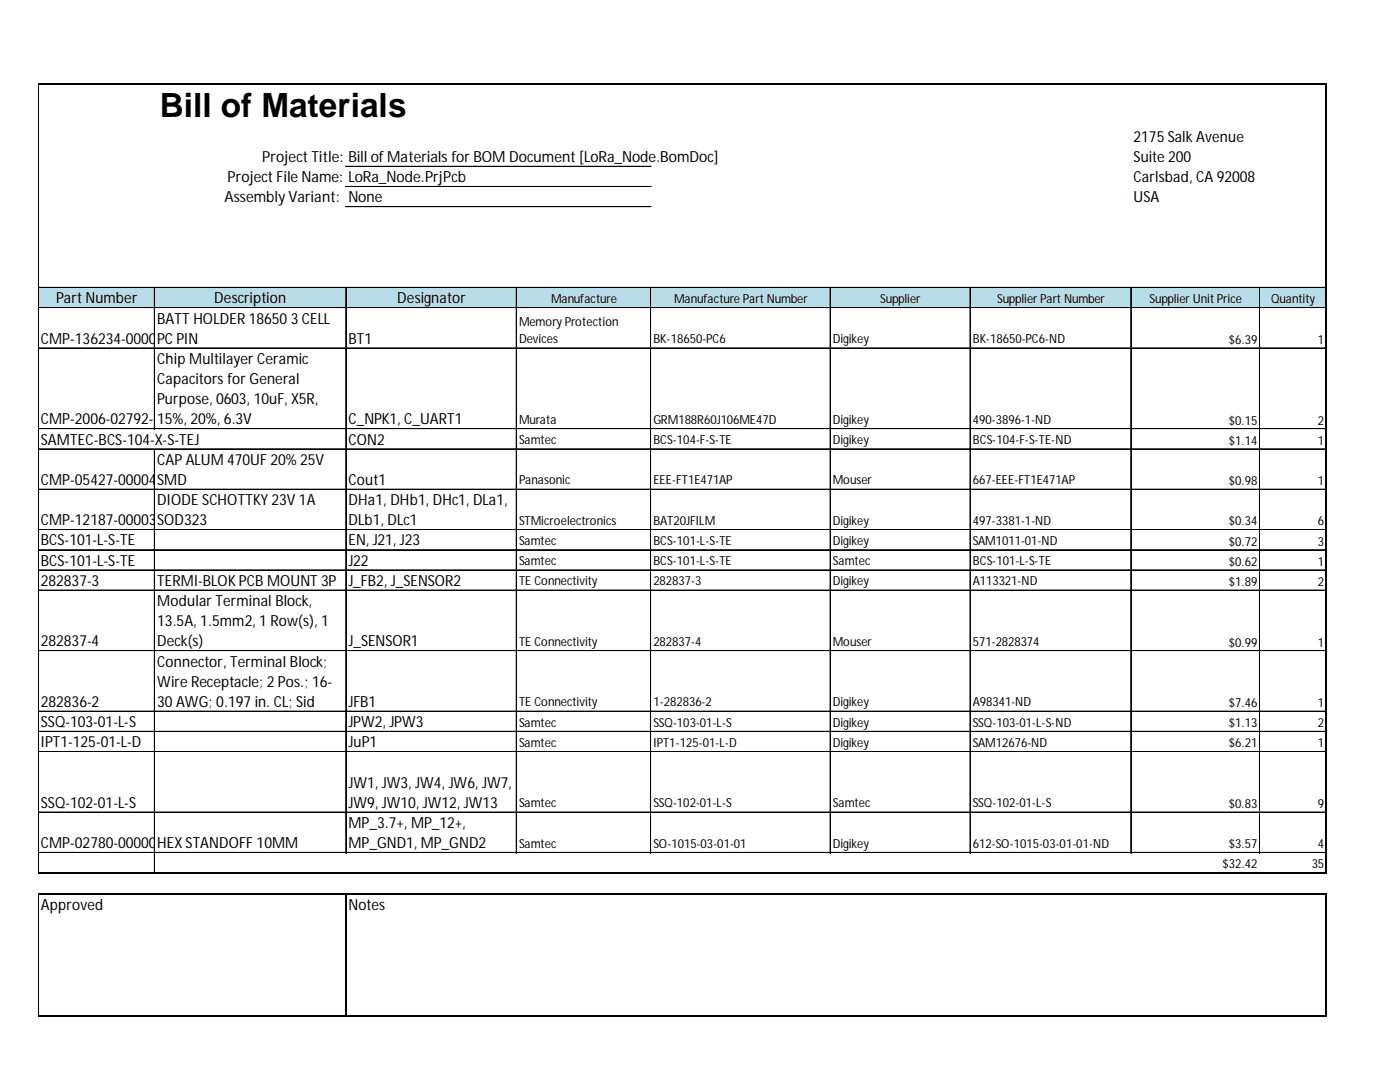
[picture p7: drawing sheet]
<svg xmlns="http://www.w3.org/2000/svg" width="279mm" height="216mm" viewBox="0 0 279 216" stroke-linecap="round" stroke-linejoin="round" font-family="sans-serif">
<defs><g id="words">
<text font-size="6.7" x="31.9" y="23.4">Bill of Materials</text>
<g font-size="3.1">
<text x="226.2" y="28.3">2175 Salk Avenue</text>
<text x="52.3" y="32.3">Project Title: Bill of Materials for BOM Document [LoRa_Node.BomDoc]</text>
<text x="226.2" y="32.3">Suite 200</text>
<text x="44.8" y="40.4">Assembly Variant: None</text>
<text x="45.4" y="36.4">Project File Name: LoRa_Node.PrjPcb</text>
<text x="226.2" y="36.4">Carlsbad, CA 92008</text>
<text x="226.2" y="40.4">USA</text>
<text x="11.2" y="60.5">Part Number</text>
<text x="31.4" y="64.6">BATT HOLDER 18650 3 CELL</text>
<text x="42.7" y="60.5">Description</text>
<text x="79.3" y="60.5">Designator</text>
<text x="8.2" y="68.6">CMP-136234-000001-1IN</text>
<text x="31.4" y="68.6">PC P</text>
<text x="69.6" y="68.6">BT1</text>
<text x="31.4" y="72.6">Chip Multilayer Ceramic</text>
<text x="31.4" y="76.6">Capacitors for General</text>
<text x="31.4" y="80.7">Purpose, 0603, 10uF, X5R,</text>
<text x="8.2" y="84.7">CMP-2006-02792-215%, 20%, 6.3V</text>
<text x="8.2" y="88.7">SAMTEC-BCS-104-X-S-TEJ</text>
<text x="69.6" y="84.7">C_NPK1, C_UART1</text>
<text x="69.6" y="88.7">CON2</text>
<text x="31.4" y="92.7">CAP ALUM 470UF 20% 25V</text>
<text x="8.2" y="96.8">CMP-05427-000040-1</text>
<text x="31.4" y="96.8">SMD</text>
<text x="31.4" y="100.8">DIODE SCHOTTKY 23V 1A</text>
<text x="69.6" y="96.8">Cout1</text>
<text x="69.6" y="100.8">DHa1, DHb1, DHc1, DLa1,</text>
<text x="8.2" y="104.8">CMP-12187-000030-1</text>
<text x="31.4" y="104.8">SOD323</text>
<text x="69.6" y="104.8">DLb1, DLc1</text>
<text x="8.2" y="108.8">BCS-101-L-S-TE</text>
<text x="8.2" y="112.9">BCS-101-L-S-TE</text>
<text x="69.6" y="108.8">EN, J21, J23</text>
<text x="69.6" y="112.9">J22</text>
<text x="8.2" y="116.9">282837-3</text>
<text x="31.4" y="116.9">TERMI-BLOK PCB MOUNT 3P</text>
<text x="69.6" y="116.9">J_FB2, J_SENSOR2</text>
<text x="31.4" y="120.9">Modular Terminal Block,</text>
<text x="31.4" y="125">13.5A, 1.5mm2, 1 Row(s), 1</text>
<text x="8.2" y="129">282837-4</text>
<text x="31.4" y="129">Deck(s)</text>
<text x="69.6" y="129">J_SENSOR1</text>
<text x="31.4" y="133">Connector, Terminal Block;</text>
<text x="31.4" y="137">Wire Receptacle; 2 Pos.; 16-</text>
<text x="8.2" y="141.1">282836-2</text>
<text x="31.4" y="141.1">30 AWG; 0.197 in. CL; Sid</text>
<text x="69.6" y="141.1">JFB1</text>
<text x="8.2" y="145.1">SSQ-103-01-L-S</text>
<text x="8.2" y="149.1">IPT1-125-01-L-D</text>
<text x="69.6" y="145.1">JPW2, JPW3</text>
<text x="69.6" y="149.1">JuP1</text>
<text x="8.2" y="161.2">SSQ-102-01-L-S</text>
<text x="69.6" y="157.2">JW1, JW3, JW4, JW6, JW7,</text>
<text x="69.6" y="161.2">JW9, JW10, JW12, JW13</text>
<text x="69.6" y="165.2">MP_3.7+, MP_12+,</text>
<text x="8.2" y="169.2">CMP-02780-000001-1</text>
<text x="31.4" y="169.2">HEX STANDOFF 10MM</text>
<text x="69.6" y="169.2">MP_GND1, MP_GND2</text>
<text x="8.2" y="181.6">Approved</text>
<text x="69.6" y="181.6">Notes</text>
</g>
<g font-size="2.5">
<text x="103.6" y="65.1">Memory Protection</text>
<text x="110" y="60.6">Manufacture</text>
<text x="134.6" y="60.6">Manufacture Part Number</text>
<text x="175.7" y="60.6">Supplier</text>
<text x="199" y="60.6">Supplier Part Number</text>
<text x="229.4" y="60.6">Supplier Unit Price</text>
<text x="253.7" y="60.6">Quantity</text>
<text x="103.6" y="68.5">Devices</text>
<text x="130.4" y="68.5">BK-18650-PC6</text>
<text x="166.2" y="68.5">Digikey</text>
<text x="194.1" y="68.5">BK-18650-PC6-ND</text>
<text x="245.2" y="68.6">$6.39</text>
<text x="263" y="68.6">1</text>
<text x="103.6" y="84.6">Murata</text>
<text x="103.6" y="88.6">Samtec</text>
<text x="130.4" y="84.6">GRM188R60J106ME47D</text>
<text x="130.4" y="88.6">BCS-104-F-S-TE</text>
<text x="166.2" y="84.6">Digikey</text>
<text x="166.2" y="88.6">Digikey</text>
<text x="194.1" y="84.6">490-3896-1-ND</text>
<text x="194.1" y="88.6">BCS-104-F-S-TE-ND</text>
<text x="245.2" y="84.7">$0.15</text>
<text x="245.2" y="88.7">$1.14</text>
<text x="263" y="84.7">2</text>
<text x="263" y="88.7">1</text>
<text x="103.6" y="96.7">Panasonic</text>
<text x="130.4" y="96.7">EEE-FT1E471AP</text>
<text x="166.2" y="96.7">Mouser</text>
<text x="194.1" y="96.7">667-EEE-FT1E471AP</text>
<text x="245.2" y="96.8">$0.98</text>
<text x="263" y="96.8">1</text>
<text x="103.6" y="104.7">STMicroelectronics</text>
<text x="130.4" y="104.7">BAT20JFILM</text>
<text x="166.2" y="104.7">Digikey</text>
<text x="194.1" y="104.7">497-3381-1-ND</text>
<text x="245.2" y="104.8">$0.34</text>
<text x="263" y="104.8">6</text>
<text x="103.6" y="108.7">Samtec</text>
<text x="103.6" y="112.8">Samtec</text>
<text x="130.4" y="108.7">BCS-101-L-S-TE</text>
<text x="130.4" y="112.8">BCS-101-L-S-TE</text>
<text x="166.2" y="108.7">Digikey</text>
<text x="166.2" y="112.8">Samtec</text>
<text x="194.1" y="108.7">SAM1011-01-ND</text>
<text x="194.1" y="112.8">BCS-101-L-S-TE</text>
<text x="245.2" y="108.9">$0.72</text>
<text x="245.2" y="112.9">$0.62</text>
<text x="263" y="108.9">3</text>
<text x="263" y="112.9">1</text>
<text x="103.6" y="116.8">TE Connectivity</text>
<text x="130.4" y="116.8">282837-3</text>
<text x="166.2" y="116.8">Digikey</text>
<text x="194.1" y="116.8">A113321-ND</text>
<text x="245.2" y="116.9">$1.89</text>
<text x="263" y="116.9">2</text>
<text x="103.6" y="128.9">TE Connectivity</text>
<text x="130.4" y="128.9">282837-4</text>
<text x="166.2" y="128.9">Mouser</text>
<text x="194.1" y="128.9">571-2828374</text>
<text x="245.2" y="129">$0.99</text>
<text x="263" y="129">1</text>
<text x="103.6" y="140.9">TE Connectivity</text>
<text x="130.4" y="140.9">1-282836-2</text>
<text x="166.2" y="140.9">Digikey</text>
<text x="194.1" y="140.9">A98341-ND</text>
<text x="245.2" y="141.1">$7.46</text>
<text x="263" y="141.1">1</text>
<text x="103.6" y="145">Samtec</text>
<text x="103.6" y="149">Samtec</text>
<text x="130.4" y="145">SSQ-103-01-L-S</text>
<text x="130.4" y="149">IPT1-125-01-L-D</text>
<text x="166.2" y="145">Digikey</text>
<text x="166.2" y="149">Digikey</text>
<text x="194.1" y="145">SSQ-103-01-L-S-ND</text>
<text x="194.1" y="149">SAM12676-ND</text>
<text x="245.2" y="145.1">$1.13</text>
<text x="245.2" y="149.1">$6.21</text>
<text x="263" y="145.1">2</text>
<text x="263" y="149.1">1</text>
<text x="103.6" y="161.1">Samtec</text>
<text x="130.4" y="161.1">SSQ-102-01-L-S</text>
<text x="166.2" y="161.1">Samtec</text>
<text x="194.1" y="161.1">SSQ-102-01-L-S</text>
<text x="245.2" y="161.2">$0.83</text>
<text x="263" y="161.2">9</text>
<text x="103.6" y="169.1">Samtec</text>
<text x="130.4" y="169.1">SO-1015-03-01-01</text>
<text x="166.2" y="169.1">Digikey</text>
<text x="194.1" y="169.1">612-SO-1015-03-01-01-ND</text>
<text x="244" y="173.3">$32.42</text>
<text x="245.2" y="169.3">$3.57</text>
<text x="261.8" y="173.3">35</text>
<text x="263" y="169.3">4</text>
</g>
</g></defs>
<path d="M7.7 57.3h257.1v4.2h-257.1z" fill="#b7dee8"/>
<g fill="none" stroke="#000" stroke-width=".2">
<path d="M7.7 16.7v157.7M69 33.2h61M69 33.3h61M69 37.2h61M69 37.3h61M7.7 57.3h256.9M7.7 57.4h256.9M30.8 57.5v28.2M30.9 57.5v28.2M69 57.5v112.7M69 41.2h61M69 41.3h61"/>
<path d="M69.1 57.5v112.7M103 57.5v112.7M103.1 57.5v112.7M129.8 57.5v112.7M129.9 57.5v112.7M165.7 57.5v112.7M193.6 57.5v112.7M193.7 57.5v112.7M225.7 57.5v112.7M251.4 57.5v112.7M7.7 61.4h256.9M7.7 69.4h256.9"/>
<path d="M7.7 69.5h256.9M7.7 85.5h256.9M7.7 85.6h256.9M7.7 89.6h256.9M7.7 97.6h256.9M7.7 97.7h256.9M30.8 89.7v84.4M30.9 89.7v84.4M7.7 105.7h256.9M7.7 109.7h256.9M7.7 109.8h256.9M7.7 113.7h256.9"/>
<path d="M7.7 113.8h256.9M7.7 117.7h256.9M7.7 117.8h256.9M7.7 129.8h256.9M7.7 129.9h256.9M7.7 141.9h256.9M7.7 142h256.9M7.7 145.9h256.9M7.7 146h256.9M7.7 150h256.9M7.7 178.3v24.6M7.7 162h256.9"/>
<path d="M7.7 162.1h256.9M7.7 170.1h256.9M7.7 170.2h256.9"/>
</g>
<path d="M7.7 16.8h257.1M264.7 16.9v157.5M7.7 174.3h257.1M7.7 178.4h257.1M69 178.6v24.3M264.7 178.6v24.3M7.7 202.7h257.1" fill="none" stroke="#000" stroke-width=".28"/>
<use href="#words"/>
</svg>
